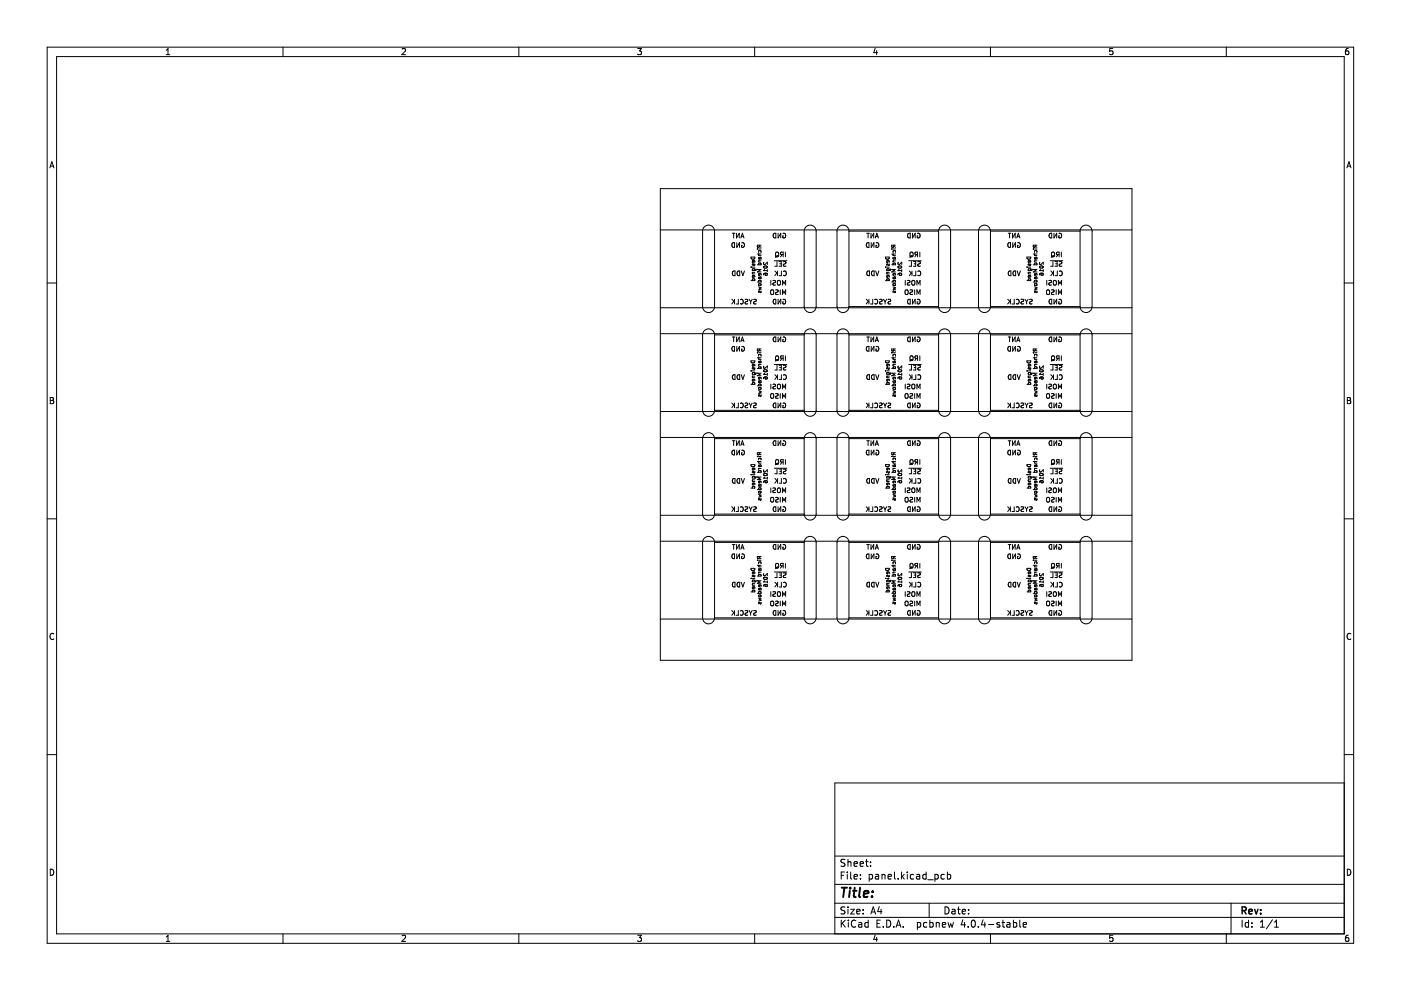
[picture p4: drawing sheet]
<svg xmlns="http://www.w3.org/2000/svg" width="297mm" height="210mm" viewBox="0 0 297 210" stroke-linecap="round" stroke-linejoin="round" font-family="sans-serif">
<g fill="none" stroke="#000" stroke-width=".21">
<path d="M10 10h277v190h-277zM12 12h273v186h-273zM35.2 11.6h.8M35.2 10.7l.4-.4v1.3M60 10v2M85.2 10.4l.5-.1 .3 .4-.8 .9h.8M110 10v2M135.2 10.3h.8l-.4 .5 .3 .1v.6l-.2 .1-.5-.1M160 10v2M185.6 10.2l-.4 1h.9M185.9 10.7v.9M210 10v2"/>
<path d="M235.9 10.3h-.6l-.1 .6 .7-.1v.7l-.2 .1-.5-.1M260 10v2M285.9 10.3l-.4 .1-.2 .2-.1 .7 .3 .3 .4-.1v-.7h-.4l-.3 .2M10.6 35.6l.4-1.3 .4 1.3M10.7 35.2h.6M285.6 35.6l.4-1.3 .4 1.3M285.7 35.2h.6M140 48.8h100M140 40h100v100h-100zM149.5 48a1.27 1.27 0 0 1 1.3-.1 1.27 1.27 0 0 1 .7 1.1v16a1.27 1.27 0 0 1-1.3 1.3 1.27 1.27 0 0 1-1.2-1.3v-16v-.4zM155.3 49.5h.5M155.4 51.5h.3v1a.53 .53 0 0 1-.5-.4 .53 .53 0 0 1 .2-.6z"/>
<path d="M155.4 57.6l.4-.1v1a.52 .52 0 0 1-.5-.3 .52 .52 0 0 1 .1-.6zM155.5 49.5v1M156.2 49.5v1l.5-1v1M156.2 51.5v1l.6-1v1M156.4 57.6l.4-.1v1a.52 .52 0 0 1-.5-.3 .52 .52 0 0 1 .1-.6zM157.1 50.5l.3-1 .3 1M157.2 50.2h.4M157.2 57.5l.3 1 .3-1M157.3 51.5a.45 .45 0 0 1 .5 .5 .45 .45 0 0 1-.6 .4v-.4h.2M159.2 54.5h.8a.4 .4 0 0 1-.4 .5 .4 .4 0 0 1-.4-.5zM159.2 59.5h.8v-.3h-.4l-.1 .3M159.2 56.6h.1"/>
<path d="M159.5 56.6h.5M159.5 57.7h.5M159.5 57.4l.2-.4 .3 .1v.3M159.6 57.7l-.1 .3 .5 .1M159.8 55.3l-.1 .3h-.2l.1-.3h.4v.3M159.8 58.4l-.1 .4h-.2l.1-.4 .4 .1v.3M160 56v.3h-.2l-.1-.3-.2 .3M160.3 57l-.1 .4h-.7M160.6 56.1h.7v-.3h-.4v.3M160.6 52.8h.1M160.6 59.8h.7v-.3h-.4v.3M160.6 53.9h.8"/>
<path d="M160.8 55.3h.6M160.8 52.8h.6M160.9 53.5l.1-.4 .3 .1v.3M160.9 58.7v.4h.4l.1-.3-.3-.1-.1 .4M160.9 54.6v.3h.4l.1-.2-.3-.1-.1 .3M160.9 53.9v.3h.5M161 52l-.1 .4h-.3v-.4h.8M161 55.3l-.2 .2M161 52.2l.4 .2M161.1 58l-.1 .4h-.1v-.4h.4v.4M161.4 57.1h-.8l.5 .3-.5 .3h.8M162 56.5a.38 .38 0 0 1 .4-.2 .38 .38 0 0 1 .2 .4 .39 .39 0 0 1-.4 .2 .39 .39 0 0 1-.3-.4z"/>
<path d="M162 55.6l-.1 .3 .2 .2 .6-.5v.5M162.1 57.2l-.2 .2h.8M162.2 58h.4v.3h-.3zM162.2 57.9l-.3 .2v.2M162.3 57.9v.1M162.7 57.2v.4M163.4 59.5v1M163.9 59.5h.5a.42 .42 0 0 1-.5 .6l.1 .3h.4M164.1 49.5h.4v1a.53 .53 0 0 1-.6-.4 .53 .53 0 0 1 .2-.6zM164.2 55.3h2.6M164.3 57.5l.6 .5M164.6 53.5l.4 .1 .1 .5-.2 .4-.4-.2-.1-.5z"/>
<path d="M164.7 57.9l-.4 .6M164.7 55.5v1h-.4M164.9 59.6l.1-.1 .4 .1 .1 .5-.2 .3-.4-.1zM164.9 57.5v1M164.9 54.2l-.5 .3M165 49.5v1l.5-1v1M165.2 55.5h.4v1h-.4M165.3 55.9h.3M165.7 57.5v1h-.5M165.8 54l-.3 .5M166 49.5a.45 .45 0 0 1 .6 .5 .45 .45 0 0 1-.6 .4v-.4h.2M166 54l-.4-.1-.1-.4h.5v1"/>
<path d="M166.1 55.5h.5a.42 .42 0 0 1-.5 .6l.1 .3h.4M166.1 57.5a.44 .44 0 0 1 .6 .5 .44 .44 0 0 1-.6 .4M166.5 53.5v1M171 48a1.27 1.27 0 0 1 1.3-.1 1.27 1.27 0 0 1 .7 1.1v16a1.27 1.27 0 0 1-1.2 1.3 1.27 1.27 0 0 1-1.3-1.3v-16l.1-.4zM180 49a1.27 1.27 0 0 0-1.3-1.3 1.27 1.27 0 0 0-1.2 1.3v16a1.27 1.27 0 0 0 1.2 1.3 1.27 1.27 0 0 0 1.3-1.3M180 49v16M180 49h19M183.8 49.5h.5M183.9 51.5h.3v1a.53 .53 0 0 1-.5-.4 .53 .53 0 0 1 .2-.6zM183.9 57.6l.4-.1v1a.52 .52 0 0 1-.5-.3 .52 .52 0 0 1 .1-.6zM184 49.5v1M184.7 49.5v1l.5-1v1"/>
<path d="M184.7 51.5v1l.6-1v1M184.9 57.6l.4-.1v1a.52 .52 0 0 1-.5-.3 .52 .52 0 0 1 .1-.6zM185.6 50.5l.3-1 .3 1M185.7 50.2h.4M185.7 57.5l.3 1 .3-1M185.8 51.5a.45 .45 0 0 1 .5 .5 .45 .45 0 0 1-.6 .4v-.4h.2M187.7 59.5h.8M187.7 54.5h.8a.4 .4 0 0 1-.4 .5 .4 .4 0 0 1-.4-.5zM187.8 56.6h.1M187.8 56.6v.1M188 56.6h.5M188 57.7h.5"/>
<path d="M188 57.1v.3M188 59.5l.2-.4 .3 .1v.3M188.1 57.7l-.1 .3 .5 .1M188.1 57h.4M188.1 57l-.1 .1M188.3 55.3l-.1 .3h-.2l.1-.3h.4v.3M188.3 58.4l-.1 .4h-.2l.1-.4 .4 .1v.3M188.5 57v.1M188.5 56v.3h-.2l-.1-.3-.2 .3M188.5 57.1v.3M188.7 57.3l-.7 .1M188.8 57v.3"/>
<path d="M188.8 57.3h-.1M189.1 52.8h.1M189.1 53.9h.8M189.1 56.1h.8M189.1 59.8h.8M189.3 55.3h.6M189.3 52.8h.6M189.4 58.7v.3l.5 .1M189.4 53.5l.1-.4 .3 .1v.3M189.4 54.6v.3h.5M189.4 55.8v.3M189.4 59.5v.3"/>
<path d="M189.4 53.9v.3h.5M189.4 55.8h.4M189.4 59.5h.4M189.4 55.8h.1M189.4 59.5h.1M189.5 52l-.1 .4h-.3v-.4h.8M189.5 55.3l-.2 .2M189.5 52.2l.4 .2M189.5 54.9l.2-.4 .2 .2-.1 .2M189.5 59.1l.2-.4 .2 .1-.1 .3M189.6 58l-.1 .4h-.1v-.4h.4v.4M189.8 55.8h.1"/>
<path d="M189.8 59.5h.1M189.8 55.8v.3M189.8 59.5v.3M189.9 57.1h-.8l.5 .3-.5 .3h.8M190.4 56.5a.39 .39 0 0 1 .5-.2 .39 .39 0 0 1 .2 .4 .39 .39 0 0 1-.4 .2 .39 .39 0 0 1-.3-.4zM190.4 55.7v.3M190.4 58.1v.2M190.4 56h.1M190.5 56h.2l.5-.4v.5M190.5 55.6l-.1 .1M190.5 58l-.1 .1M190.6 57.2l-.2 .2h.8"/>
<path d="M190.8 57.9l-.1 .4h.4l.1-.2-.2-.2-.5 .1M191.2 57.2v.4M191.9 59.5v1M192.4 59.5h.5a.42 .42 0 0 1-.5 .6l.1 .3h.4M192.6 49.5h.4v1a.53 .53 0 0 1-.6-.4 .53 .53 0 0 1 .2-.6zM192.7 55.3h2.6M192.8 57.5l.6 .5M193.1 53.5l.4 .1 .1 .5-.2 .4-.4-.2-.1-.5zM193.2 57.9l-.4 .6M193.2 55.5v1h-.4M193.4 59.6l.1-.1 .4 .1 .1 .5-.2 .3-.4-.1zM193.4 57.5v1"/>
<path d="M193.4 54.2l-.5 .3M193.5 49.5v1l.5-1v1M193.7 55.5h.4v1h-.4M193.8 55.9h.3M194.2 57.5v1h-.5M194.3 54l-.3 .5M194.5 49.5a.45 .45 0 0 1 .6 .5 .45 .45 0 0 1-.6 .4v-.4h.2M194.5 54l-.4-.1-.1-.4h.5v1M194.6 55.5h.5a.42 .42 0 0 1-.5 .6l.1 .3h.4M194.6 57.5a.44 .44 0 0 1 .6 .5 .44 .44 0 0 1-.6 .4M195 53.5v1M199 49a1.27 1.27 0 0 1 1.3-1.3 1.27 1.27 0 0 1 1.2 1.3v16a1.27 1.27 0 0 1-1.2 1.3 1.27 1.27 0 0 1-1.3-1.3"/>
<path d="M199 49v16M210 49a1.27 1.27 0 0 0-1.3-1.3 1.27 1.27 0 0 0-1.2 1.3v16a1.27 1.27 0 0 0 1.2 1.3 1.27 1.27 0 0 0 1.3-1.3M210 49v16M210 49h19M213.8 49.5h.5M213.9 51.5h.3v1a.53 .53 0 0 1-.5-.4 .53 .53 0 0 1 .2-.6zM213.9 57.6l.4-.1v1a.52 .52 0 0 1-.5-.3 .52 .52 0 0 1 .1-.6zM214 49.5v1M214.7 49.5v1l.5-1v1M214.7 51.5v1l.6-1v1M214.9 57.6l.4-.1v1a.52 .52 0 0 1-.5-.3 .52 .52 0 0 1 .1-.6zM215.6 50.5l.3-1 .3 1"/>
<path d="M215.7 50.2h.4M215.7 57.5l.3 1 .3-1M215.8 51.5a.45 .45 0 0 1 .5 .5 .45 .45 0 0 1-.6 .4v-.4h.2M217.7 59.5h.8M217.7 54.5h.8a.4 .4 0 0 1-.4 .5 .4 .4 0 0 1-.4-.5zM217.8 56.6h.1M217.8 56.6v.1M218 56.6h.5M218 57.7h.5M218 59.5l.2-.4 .3 .1v.3M218 57.1v.3M218.1 57h.4"/>
<path d="M218.1 57.7l-.1 .3 .5 .1M218.1 57l-.1 .1M218.3 55.3l-.1 .3h-.2l.1-.3h.4v.3M218.3 58.4l-.1 .4h-.2l.1-.4 .4 .1v.3M218.5 57v.1M218.5 56v.3h-.2l-.1-.3-.2 .3M218.5 57.1v.3M218.7 57.3l-.7 .1M218.8 57.3h-.1M218.8 57v.3M219.1 52.8h.1M219.1 53.9h.8"/>
<path d="M219.1 56.1h.8M219.1 59.8h.8M219.3 55.3h.6M219.3 52.8h.6M219.4 58.7v.3l.5 .1M219.4 53.5l.1-.4 .3 .1v.3M219.4 54.6v.3h.5M219.4 59.5v.3M219.4 55.8v.3M219.4 53.9v.3h.5M219.4 55.8h.4M219.4 59.5h.4"/>
<path d="M219.4 59.5h.1M219.4 55.8h.1M219.5 52l-.1 .4h-.3v-.4h.8M219.5 55.3l-.2 .2M219.5 52.2l.4 .2M219.5 54.9l.2-.4 .2 .2-.1 .2M219.5 59.1l.2-.4 .2 .1-.1 .3M219.6 58l-.1 .4h-.1v-.4h.4v.4M219.8 55.8h.1M219.8 59.5h.1M219.8 59.5v.3M219.8 55.8v.3"/>
<path d="M219.9 57.1h-.8l.5 .3-.5 .3h.8M220.4 56.5a.39 .39 0 0 1 .5-.2 .39 .39 0 0 1 .2 .4 .39 .39 0 0 1-.4 .2 .39 .39 0 0 1-.3-.4zM220.4 58.1v.2M220.4 55.7v.3M220.4 56h.1M220.5 56h.2l.5-.4v.5M220.5 55.6l-.1 .1M220.5 58l-.1 .1M220.6 57.2l-.2 .2h.8M220.8 57.9l-.1 .4h.4l.1-.2-.2-.2-.5 .1M221.2 57.2v.4M221.9 59.5v1"/>
<path d="M222.4 59.5h.5a.42 .42 0 0 1-.5 .6l.1 .3h.4M222.6 49.5h.4v1a.53 .53 0 0 1-.6-.4 .53 .53 0 0 1 .2-.6zM222.7 55.3h2.6M222.8 57.5l.6 .5M223.1 53.5l.4 .1 .1 .5-.2 .4-.4-.2-.1-.5zM223.2 57.9l-.4 .6M223.2 55.5v1h-.4M223.4 59.6l.1-.1 .4 .1 .1 .5-.2 .3-.4-.1zM223.4 57.5v1M223.4 54.2l-.5 .3M223.5 49.5v1l.5-1v1M223.7 55.5h.4v1h-.4"/>
<path d="M223.8 55.9h.3M224.2 57.5v1h-.5M224.3 54l-.3 .5M224.5 49.5a.45 .45 0 0 1 .6 .5 .45 .45 0 0 1-.6 .4v-.4h.2M224.5 54l-.4-.1-.1-.4h.5v1M224.6 55.5h.5a.42 .42 0 0 1-.5 .6l.1 .3h.4M224.6 57.5a.44 .44 0 0 1 .6 .5 .44 .44 0 0 1-.6 .4M225 53.5v1M229 49a1.27 1.27 0 0 1 1.3-1.3 1.27 1.27 0 0 1 1.2 1.3v16a1.27 1.27 0 0 1-1.2 1.3 1.27 1.27 0 0 1-1.3-1.3M229 49v16M10 60h2M140 70.8h100"/>
<path d="M140 65.3h100M151.5 71a1.27 1.27 0 0 0-1.3-1.3 1.27 1.27 0 0 0-1.2 1.3v16a1.27 1.27 0 0 0 1.2 1.3 1.27 1.27 0 0 0 1.3-1.3M151.5 71v16M151.5 71h19M155.2 63.5l.5 .5M155.3 71.5h.5M155.4 73.5h.3v1a.53 .53 0 0 1-.5-.4 .53 .53 0 0 1 .2-.6zM155.4 79.6l.4-.1v1a.52 .52 0 0 1-.5-.3 .52 .52 0 0 1 .1-.6zM155.5 71.5v1M155.6 63.9l-.4 .6M155.7 63.5v1M156.2 71.5v1l.5-1v1"/>
<path d="M156.2 73.5v1l.6-1v1M156.4 79.6l.4-.1v1a.52 .52 0 0 1-.5-.3 .52 .52 0 0 1 .1-.6zM156.5 63.5v1h-.4M157 63.5a.44 .44 0 0 1 .6 .5 .44 .44 0 0 1-.6 .4M157.1 72.5l.3-1 .3 1M157.2 72.2h.4M157.2 79.5l.3 1 .3-1M157.3 73.5a.45 .45 0 0 1 .5 .5 .45 .45 0 0 1-.6 .4v-.4h.2M158 63.5h.5a.42 .42 0 0 1-.5 .6l.1 .3h.4M158.8 63.5l.4 .5M159.2 64v.5M159.2 76.5h.8a.4 .4 0 0 1-.4 .5 .4 .4 0 0 1-.4-.5z"/>
<path d="M159.2 78.6h.1M159.5 63.5l-.3 .5M159.5 78.6h.5M159.5 79.7h.5M159.5 79.4l.2-.4 .3 .1v.3M159.6 79.7l-.1 .3 .5 .1M159.8 77.3l-.1 .3h-.2l.1-.3h.4v.3M159.8 63.5h.5a.42 .42 0 0 1-.5 .6l.1 .3h.4M160 78v.3h-.2l-.1-.3-.2 .3M160.3 79l-.1 .4h-.7M160.6 78.1h.7v-.3h-.4v.3M160.6 74.8h.1"/>
<path d="M160.6 75.9h.8M160.8 60.8l.6 .2-.4 .1 .4 .2-.6 .1M160.8 77.3h.6M160.8 74.8h.6M160.9 60.2l.3-.1 .2 .3-.4 .2zM160.9 75.5l.1-.4 .3 .1v.3M160.9 76.6v.3h.4l.1-.2-.3-.1-.1 .3M160.9 75.9v.3h.5M161 74l-.1 .4h-.3v-.4h.8M161 77.3l-.2 .2M161 74.2l.4 .2M161.3 61.7v.3h-.2l-.1-.3-.1 .3"/>
<path d="M161.4 79.1h-.8l.5 .3-.5 .3h.8M161.9 78.5a.39 .39 0 0 1 .5-.2 .39 .39 0 0 1 .2 .4 .39 .39 0 0 1-.4 .2 .39 .39 0 0 1-.3-.4zM162 77.6l-.1 .3 .2 .2 .6-.5v.5M162.1 79.2l-.2 .2h.8M162.2 79.9l-.3 .2v.2M162.2 79.9l.4 .1v.3h-.3zM162.3 79.9v.1M162.7 79.2v.4M163.5 61.5l.5 .1v.5l-.2 .4-.4-.2v-.5zM164.1 63.5h.4v1a.53 .53 0 0 1-.6-.4 .53 .53 0 0 1 .2-.6zM164.1 71.5h.4v1a.53 .53 0 0 1-.6-.4 .53 .53 0 0 1 .2-.6zM164.2 77.3h2.6"/>
<path d="M164.3 79.5l.6 .5M164.4 61.5h.6a.42 .42 0 0 1-.5 .6v.3h.5M164.6 75.5l.4 .1 .1 .5-.2 .4-.4-.2-.1-.5zM164.7 79.9l-.4 .6M164.7 77.5v1h-.4M164.9 79.5v1M164.9 76.2l-.5 .3M165 63.5v1l.5-1v1M165 71.5v1l.5-1v1M165.2 77.5h.4v1h-.4M165.3 77.9h.3M165.4 61.5v1"/>
<path d="M165.7 79.5v1h-.5M165.8 76l-.3 .5M165.9 60.5v-1l.3 .7 .4-.7v1M165.9 62.5v-1l.3 .7 .4-.7v1M166 63.5a.45 .45 0 0 1 .6 .5 .45 .45 0 0 1-.6 .4v-.4h.2M166 71.5a.45 .45 0 0 1 .6 .5 .45 .45 0 0 1-.6 .4v-.4h.2M166 76l-.4-.1-.1-.4h.5v1M166.1 77.5h.5a.42 .42 0 0 1-.5 .6l.1 .3h.4M166.1 79.5a.44 .44 0 0 1 .6 .5 .44 .44 0 0 1-.6 .4M166.5 75.5v1M170.5 71a1.27 1.27 0 0 1 1.3-1.3 1.27 1.27 0 0 1 1.2 1.3v16a1.27 1.27 0 0 1-1.2 1.3 1.27 1.27 0 0 1-1.3-1.3M170.5 71v16"/>
<path d="M180 71a1.27 1.27 0 0 0-1.3-1.3 1.27 1.27 0 0 0-1.2 1.3v16a1.27 1.27 0 0 0 1.2 1.3 1.27 1.27 0 0 0 1.3-1.3M180 71h19M180 71v16M180 65h19M183.7 63.5l.5 .5M183.8 71.5h.5M183.9 73.5h.3v1a.53 .53 0 0 1-.5-.4 .53 .53 0 0 1 .2-.6zM183.9 79.6l.4-.1v1a.52 .52 0 0 1-.5-.3 .52 .52 0 0 1 .1-.6zM184 71.5v1M184.1 63.9l-.4 .6M184.2 63.5v1M184.7 71.5v1l.5-1v1"/>
<path d="M184.7 73.5v1l.6-1v1M184.9 79.6l.4-.1v1a.52 .52 0 0 1-.5-.3 .52 .52 0 0 1 .1-.6zM185 63.5v1h-.4M185.5 63.5a.44 .44 0 0 1 .6 .5 .44 .44 0 0 1-.6 .4M185.6 72.5l.3-1 .3 1M185.7 72.2h.4M185.7 79.5l.3 1 .3-1M185.8 73.5a.45 .45 0 0 1 .5 .5 .45 .45 0 0 1-.6 .4v-.4h.2M186.5 63.5h.5a.42 .42 0 0 1-.5 .6l.1 .3h.4M187.3 63.5l.4 .5M187.7 64v.5M187.8 78.6h.1"/>
<path d="M187.7 76.5h.8a.4 .4 0 0 1-.4 .5 .4 .4 0 0 1-.4-.5zM187.8 78.6v.1M188 63.5l-.3 .5M188 78.6h.5M188 79.7h.5M188 79.4l.2-.4 .3 .1v.3M188.1 79.7l-.1 .3 .5 .1M188.3 77.3l-.1 .3h-.2l.1-.3h.4v.3M188.3 63.5h.5a.42 .42 0 0 1-.5 .6l.1 .3h.4M188.5 78v.3h-.2l-.1-.3-.2 .3M188.8 79l-.1 .4h-.7M189.1 74.8h.1"/>
<path d="M189.1 75.9h.8M189.1 78.1h.8M189.3 77.3h.6M189.3 74.8h.6M189.3 60.8l.6 .2-.4 .1 .4 .2-.6 .1M189.4 60.2l.3-.1 .2 .3-.4 .2zM189.4 75.5l.1-.4 .3 .1v.3M189.4 76.6v.3h.5M189.4 78.1l.1-.3h.3v.3M189.4 75.9v.3h.5M189.5 74l-.1 .4h-.3v-.4h.8M189.5 77.3l-.2 .2"/>
<path d="M189.5 74.2l.4 .2M189.5 76.9l.2-.4 .2 .2-.1 .2M189.8 61.7v.3h-.2l-.1-.3-.1 .3M189.9 79.1h-.8l.5 .3-.5 .3h.8M190.4 78.5a.39 .39 0 0 1 .5-.2 .39 .39 0 0 1 .2 .4 .39 .39 0 0 1-.4 .2 .39 .39 0 0 1-.3-.4zM190.4 77.7v.3M190.4 78h.1M190.5 78h.2l.5-.4v.5M190.5 77.6l-.1 .1M190.6 79.2l-.2 .2h.8M190.8 79.9l-.1 .4h.4l.1-.2-.2-.2-.4 .1-.2 .3M191.2 79.2v.4"/>
<path d="M192 61.5l.5 .1v.5l-.2 .4-.4-.2v-.5zM192.6 63.5h.4v1a.53 .53 0 0 1-.6-.4 .53 .53 0 0 1 .2-.6zM192.6 71.5h.4v1a.53 .53 0 0 1-.6-.4 .53 .53 0 0 1 .2-.6zM192.7 77.3h2.6M192.8 79.5l.6 .5M192.9 61.5h.6a.42 .42 0 0 1-.5 .6v.3h.5M193.1 75.5l.4 .1 .1 .5-.2 .4-.4-.2-.1-.5zM193.2 79.9l-.4 .6M193.2 77.5v1h-.4M193.4 79.5v1M193.4 76.2l-.5 .3M193.5 63.5v1l.5-1v1"/>
<path d="M193.5 71.5v1l.5-1v1M193.7 77.5h.4v1h-.4M193.8 77.9h.3M193.9 61.5v1M194.2 79.5v1h-.5M194.3 76l-.3 .5M194.4 60.5v-1l.3 .7 .4-.7v1M194.4 62.5v-1l.3 .7 .4-.7v1M194.5 63.5a.45 .45 0 0 1 .6 .5 .45 .45 0 0 1-.6 .4v-.4h.2M194.5 71.5a.45 .45 0 0 1 .6 .5 .45 .45 0 0 1-.6 .4v-.4h.2M194.5 76l-.4-.1-.1-.4h.5v1M194.6 77.5h.5a.42 .42 0 0 1-.5 .6l.1 .3h.4"/>
<path d="M194.6 79.5a.44 .44 0 0 1 .6 .5 .44 .44 0 0 1-.6 .4M195 75.5v1M199 71a1.27 1.27 0 0 1 1.3-1.3 1.27 1.27 0 0 1 1.2 1.3v16a1.27 1.27 0 0 1-1.2 1.3 1.27 1.27 0 0 1-1.3-1.3M199 71v16M210 71a1.27 1.27 0 0 0-1.3-1.3 1.27 1.27 0 0 0-1.2 1.3v16a1.27 1.27 0 0 0 1.2 1.3 1.27 1.27 0 0 0 1.3-1.3M210 71v16M210 71h19M210 65h19M213.7 63.5l.5 .5M213.8 71.5h.5M213.9 73.5h.3v1a.53 .53 0 0 1-.5-.4 .53 .53 0 0 1 .2-.6zM213.9 79.6l.4-.1v1a.52 .52 0 0 1-.5-.3 .52 .52 0 0 1 .1-.6z"/>
<path d="M214 71.5v1M214.1 63.9l-.4 .6M214.2 63.5v1M214.7 71.5v1l.5-1v1M214.7 73.5v1l.6-1v1M214.9 79.6l.4-.1v1a.52 .52 0 0 1-.5-.3 .52 .52 0 0 1 .1-.6zM215 63.5v1h-.4M215.5 63.5a.44 .44 0 0 1 .6 .5 .44 .44 0 0 1-.6 .4M215.6 72.5l.3-1 .3 1M215.7 72.2h.4M215.7 79.5l.3 1 .3-1M215.8 73.5a.45 .45 0 0 1 .5 .5 .45 .45 0 0 1-.6 .4v-.4h.2"/>
<path d="M216.5 63.5h.5a.42 .42 0 0 1-.5 .6l.1 .3h.4M217.3 63.5l.4 .5M217.7 64v.5M217.7 76.5h.8a.4 .4 0 0 1-.4 .5 .4 .4 0 0 1-.4-.5zM217.8 78.6h.1M217.8 78.6v.1M218 63.5l-.3 .5M218 78.6h.5M218 79.7h.5M218 79.4l.2-.4 .3 .1v.3M218.1 79.7l-.1 .3 .5 .1M218.3 77.3l-.1 .3h-.2l.1-.3h.4v.3"/>
<path d="M218.3 63.5h.5a.42 .42 0 0 1-.5 .6l.1 .3h.4M218.5 78v.3h-.2l-.1-.3-.2 .3M218.8 79l-.1 .4h-.7M219.1 74.8h.1M219.1 75.9h.8M219.1 78.1h.8M219.3 77.3h.6M219.3 74.8h.6M219.3 60.8l.6 .2-.4 .1 .4 .2-.6 .1M219.4 60.2l.3-.1 .2 .3-.4 .2zM219.4 75.5l.1-.4 .3 .1v.3M219.4 76.6v.3h.5"/>
<path d="M219.4 78.1l.1-.3h.3v.3M219.4 75.9v.3h.5M219.5 74l-.1 .4h-.3v-.4h.8M219.5 77.3l-.2 .2M219.5 74.2l.4 .2M219.5 76.9l.2-.4 .2 .2-.1 .2M219.8 61.7v.3h-.2l-.1-.3-.1 .3M219.9 79.1h-.8l.5 .3-.5 .3h.8M220.4 78.5a.39 .39 0 0 1 .5-.2 .39 .39 0 0 1 .2 .4 .39 .39 0 0 1-.4 .2 .39 .39 0 0 1-.3-.4zM220.4 77.7v.3M220.4 78h.1M220.5 78h.2l.5-.4v.5"/>
<path d="M220.5 77.6l-.1 .1M220.6 79.2l-.2 .2h.8M220.8 79.9l-.1 .4h.4l.1-.2-.2-.2-.4 .1-.2 .3M221.2 79.2v.4M222 61.5l.5 .1v.5l-.2 .4-.4-.2v-.5zM222.6 63.5h.4v1a.53 .53 0 0 1-.6-.4 .53 .53 0 0 1 .2-.6zM222.6 71.5h.4v1a.53 .53 0 0 1-.6-.4 .53 .53 0 0 1 .2-.6zM222.7 77.3h2.6M222.8 79.5l.6 .5M222.9 61.5h.6a.42 .42 0 0 1-.5 .6v.3h.5M223.1 75.5l.4 .1 .1 .5-.2 .4-.4-.2-.1-.5zM223.2 79.9l-.4 .6"/>
<path d="M223.2 77.5v1h-.4M223.4 79.5v1M223.4 76.2l-.5 .3M223.5 63.5v1l.5-1v1M223.5 71.5v1l.5-1v1M223.7 77.5h.4v1h-.4M223.8 77.9h.3M223.9 61.5v1M224.2 79.5v1h-.5M224.3 76l-.3 .5M224.4 60.5v-1l.3 .7 .4-.7v1M224.4 62.5v-1l.3 .7 .4-.7v1"/>
<path d="M224.5 63.5a.45 .45 0 0 1 .6 .5 .45 .45 0 0 1-.6 .4v-.4h.2M224.5 71.5a.45 .45 0 0 1 .6 .5 .45 .45 0 0 1-.6 .4v-.4h.2M224.5 76l-.4-.1-.1-.4h.5v1M224.6 77.5h.5a.42 .42 0 0 1-.5 .6l.1 .3h.4M224.6 79.5a.44 .44 0 0 1 .6 .5 .44 .44 0 0 1-.6 .4M225 75.5v1M229 71a1.27 1.27 0 0 1 1.3-1.3 1.27 1.27 0 0 1 1.2 1.3v16a1.27 1.27 0 0 1-1.2 1.3 1.27 1.27 0 0 1-1.3-1.3M229 71v16M285 60h2M10.7 84.3h.4l.2 .2-.2 .4 .2 .1 .1 .3-.2 .3h-.5zM10.7 84.9h.4M140 92.8h100"/>
<path d="M140 87.3h100M151.5 93a1.27 1.27 0 0 0-1.3-1.3 1.27 1.27 0 0 0-1.2 1.3v16a1.27 1.27 0 0 0 1.2 1.3 1.27 1.27 0 0 0 1.3-1.3M151.5 93v16M151.5 87h19M151.5 93h19M155.2 85.5l.5 .5M155.3 93.5h.5M155.4 95.5h.3v1a.53 .53 0 0 1-.5-.4 .53 .53 0 0 1 .2-.6zM155.5 93.5v1M155.6 85.9l-.4 .6M155.7 85.5v1M156.2 93.5v1l.5-1v1"/>
<path d="M156.2 95.5v1l.6-1v1M156.5 85.5v1h-.4M157 85.5a.44 .44 0 0 1 .6 .5 .44 .44 0 0 1-.6 .4M157.1 94.5l.3-1 .3 1M157.2 94.2h.4M157.3 95.5a.45 .45 0 0 1 .5 .5 .45 .45 0 0 1-.6 .4v-.4h.2M158 85.5h.5a.42 .42 0 0 1-.5 .6l.1 .3h.4M158.8 85.5l.4 .5M159.2 86v.5M159.2 81.5h.8v-.3h-.4l-.1 .3M159.2 98.5h.8a.4 .4 0 0 1-.4 .5 .4 .4 0 0 1-.4-.5zM159.5 85.5l-.3 .5"/>
<path d="M159.8 80.4l-.1 .4h-.2l.1-.4 .4 .1v.3M159.8 99.3l-.1 .3h-.2l.1-.3h.4v.3M159.8 85.5h.5a.42 .42 0 0 1-.5 .6l.1 .3h.4M160 100v.3h-.2l-.1-.3-.2 .3M160.6 81.8h.7v-.3h-.4v.3M160.6 96.8h.1M160.6 97.9h.8M160.8 82.8l.6 .2-.4 .1 .4 .2-.6 .1M160.8 96.8h.6M160.8 99.3h.6M160.9 80.7v.4h.4l.1-.3-.3-.1-.1 .4M160.9 82.2l.3-.1 .2 .3-.4 .2z"/>
<path d="M160.9 97.5l.1-.4 .3 .1v.3M160.9 98.6v.3h.4l.1-.2-.3-.1-.1 .3M160.9 97.9v.3h.5M161 96l-.1 .4h-.3v-.4h.8M161 99.3l-.2 .2M161 96.2l.4 .2M161.1 80l-.1 .4h-.1v-.4h.4v.4M161.3 83.7v.3h-.2l-.1-.3-.1 .3M162 99.6l-.1 .3 .2 .2 .6-.5v.5M163.4 81.5v1M163.5 83.5l.5 .1v.5l-.2 .4-.4-.2v-.5zM163.9 81.5h.5a.42 .42 0 0 1-.5 .6l.1 .3h.4"/>
<path d="M164.1 85.5h.4v1a.53 .53 0 0 1-.6-.4 .53 .53 0 0 1 .2-.6zM164.1 93.5h.4v1a.53 .53 0 0 1-.6-.4 .53 .53 0 0 1 .2-.6zM164.2 99.3h2.6M164.4 83.5h.6a.42 .42 0 0 1-.5 .6v.3h.5M164.6 97.5l.4 .1 .1 .5-.2 .4-.4-.2-.1-.5zM164.7 99.5v1h-.4M164.9 81.6l.1-.1 .4 .1 .1 .5-.2 .3-.4-.1zM164.9 98.2l-.5 .3M165 85.5v1l.5-1v1M165 93.5v1l.5-1v1M165.2 99.5h.4v1h-.4M165.3 99.9h.3"/>
<path d="M165.4 83.5v1M165.8 98l-.3 .5M165.9 82.5v-1l.3 .7 .4-.7v1M165.9 84.5v-1l.3 .7 .4-.7v1M166 85.5a.45 .45 0 0 1 .6 .5 .45 .45 0 0 1-.6 .4v-.4h.2M166 93.5a.45 .45 0 0 1 .6 .5 .45 .45 0 0 1-.6 .4v-.4h.2M166 98l-.4-.1-.1-.4h.5v1M166.1 99.5h.5a.42 .42 0 0 1-.5 .6l.1 .3h.4M166.5 97.5v1M170.5 93a1.27 1.27 0 0 1 1.3-1.3 1.27 1.27 0 0 1 1.2 1.3v16a1.27 1.27 0 0 1-1.2 1.3 1.27 1.27 0 0 1-1.3-1.3M170.5 93v16M180 93a1.27 1.27 0 0 0-1.3-1.3 1.27 1.27 0 0 0-1.2 1.3v16a1.27 1.27 0 0 0 1.2 1.3 1.27 1.27 0 0 0 1.3-1.3"/>
<path d="M180 87h19M180 93h19M180 93v16M183.7 85.5l.5 .5M183.8 93.5h.5M183.9 95.5h.3v1a.53 .53 0 0 1-.5-.4 .53 .53 0 0 1 .2-.6zM184 93.5v1M184.1 85.9l-.4 .6M184.2 85.5v1M184.7 93.5v1l.5-1v1M184.7 95.5v1l.6-1v1M185 85.5v1h-.4"/>
<path d="M185.5 85.5a.44 .44 0 0 1 .6 .5 .44 .44 0 0 1-.6 .4M185.6 94.5l.3-1 .3 1M185.7 94.2h.4M185.8 95.5a.45 .45 0 0 1 .5 .5 .45 .45 0 0 1-.6 .4v-.4h.2M186.5 85.5h.5a.42 .42 0 0 1-.5 .6l.1 .3h.4M187.3 85.5l.4 .5M187.7 86v.5M187.7 81.5h.8M187.7 98.5h.8a.4 .4 0 0 1-.4 .5 .4 .4 0 0 1-.4-.5zM188 85.5l-.3 .5M188 81.5l.2-.4 .3 .1v.3M188.3 80.4l-.1 .4h-.2l.1-.4 .4 .1v.3"/>
<path d="M188.3 99.3l-.1 .3h-.2l.1-.3h.4v.3M188.3 85.5h.5a.42 .42 0 0 1-.5 .6l.1 .3h.4M188.5 100v.3h-.2l-.1-.3-.2 .3M189.1 81.8h.8M189.1 96.8h.1M189.1 97.9h.8M189.3 96.8h.6M189.3 99.3h.6M189.3 82.8l.6 .2-.4 .1 .4 .2-.6 .1M189.4 82.2l.3-.1 .2 .3-.4 .2zM189.4 81.8l.1-.4 .3 .1v.3M189.4 80.7v.3l.5 .1"/>
<path d="M189.4 97.5l.1-.4 .3 .1v.3M189.4 98.6v.3h.5M189.4 97.9v.3h.5M189.5 96l-.1 .4h-.3v-.4h.8M189.5 99.3l-.2 .2M189.5 96.2l.4 .2M189.5 81.1l.2-.4 .2 .1-.1 .3M189.5 98.9l.2-.4 .2 .2-.1 .2M189.6 80l-.1 .4h-.1v-.4h.4v.4M189.8 83.7v.3h-.2l-.1-.3-.1 .3M190.4 99.7v.2l.2 .2 .6-.5v.5M190.5 99.6l-.1 .1"/>
<path d="M191.9 81.5v1M192 83.5l.5 .1v.5l-.2 .4-.4-.2v-.5zM192.4 81.5h.5a.42 .42 0 0 1-.5 .6l.1 .3h.4M192.6 85.5h.4v1a.53 .53 0 0 1-.6-.4 .53 .53 0 0 1 .2-.6zM192.6 93.5h.4v1a.53 .53 0 0 1-.6-.4 .53 .53 0 0 1 .2-.6zM192.7 99.3h2.6M192.9 83.5h.6a.42 .42 0 0 1-.5 .6v.3h.5M193.1 97.5l.4 .1 .1 .5-.2 .4-.4-.2-.1-.5zM193.2 99.5v1h-.4M193.4 81.6l.1-.1 .4 .1 .1 .5-.2 .3-.4-.1zM193.4 98.2l-.5 .3M193.5 85.5v1l.5-1v1"/>
<path d="M193.5 93.5v1l.5-1v1M193.7 99.5h.4v1h-.4M193.8 99.9h.3M193.9 83.5v1M194.3 98l-.3 .5M194.4 82.5v-1l.3 .7 .4-.7v1M194.4 84.5v-1l.3 .7 .4-.7v1M194.5 85.5a.45 .45 0 0 1 .6 .5 .45 .45 0 0 1-.6 .4v-.4h.2M194.5 93.5a.45 .45 0 0 1 .6 .5 .45 .45 0 0 1-.6 .4v-.4h.2M194.5 98l-.4-.1-.1-.4h.5v1M194.6 99.5h.5a.42 .42 0 0 1-.5 .6l.1 .3h.4M195 97.5v1"/>
<path d="M199 93a1.27 1.27 0 0 1 1.3-1.3 1.27 1.27 0 0 1 1.2 1.3v16a1.27 1.27 0 0 1-1.2 1.3 1.27 1.27 0 0 1-1.3-1.3M199 93v16M210 93a1.27 1.27 0 0 0-1.3-1.3 1.27 1.27 0 0 0-1.2 1.3v16a1.27 1.27 0 0 0 1.2 1.3 1.27 1.27 0 0 0 1.3-1.3M210 93v16M210 87h19M210 93h19M213.7 85.5l.5 .5M213.8 93.5h.5M213.9 95.5h.3v1a.53 .53 0 0 1-.5-.4 .53 .53 0 0 1 .2-.6zM214 93.5v1M214.1 85.9l-.4 .6M214.2 85.5v1"/>
<path d="M214.7 93.5v1l.5-1v1M214.7 95.5v1l.6-1v1M215 85.5v1h-.4M215.5 85.5a.44 .44 0 0 1 .6 .5 .44 .44 0 0 1-.6 .4M215.6 94.5l.3-1 .3 1M215.7 94.2h.4M215.8 95.5a.45 .45 0 0 1 .5 .5 .45 .45 0 0 1-.6 .4v-.4h.2M216.5 85.5h.5a.42 .42 0 0 1-.5 .6l.1 .3h.4M217.3 85.5l.4 .5M217.7 86v.5M217.7 81.5h.8M217.7 98.5h.8a.4 .4 0 0 1-.4 .5 .4 .4 0 0 1-.4-.5z"/>
<path d="M218 85.5l-.3 .5M218 81.5l.2-.4 .3 .1v.3M218.3 80.4l-.1 .4h-.2l.1-.4 .4 .1v.3M218.3 99.3l-.1 .3h-.2l.1-.3h.4v.3M218.3 85.5h.5a.42 .42 0 0 1-.5 .6l.1 .3h.4M218.5 100v.3h-.2l-.1-.3-.2 .3M219.1 81.8h.8M219.1 96.8h.1M219.1 97.9h.8M219.3 96.8h.6M219.3 99.3h.6M219.3 82.8l.6 .2-.4 .1 .4 .2-.6 .1"/>
<path d="M219.4 80.7v.3l.5 .1M219.4 81.8l.1-.4 .3 .1v.3M219.4 82.2l.3-.1 .2 .3-.4 .2zM219.4 97.5l.1-.4 .3 .1v.3M219.4 98.6v.3h.5M219.4 97.9v.3h.5M219.5 96l-.1 .4h-.3v-.4h.8M219.5 99.3l-.2 .2M219.5 96.2l.4 .2M219.5 81.1l.2-.4 .2 .1-.1 .3M219.5 98.9l.2-.4 .2 .2-.1 .2M219.6 80l-.1 .4h-.1v-.4h.4v.4"/>
<path d="M219.8 83.7v.3h-.2l-.1-.3-.1 .3M220.4 99.7v.2l.2 .2 .6-.5v.5M220.5 99.6l-.1 .1M221.9 81.5v1M222 83.5l.5 .1v.5l-.2 .4-.4-.2v-.5zM222.4 81.5h.5a.42 .42 0 0 1-.5 .6l.1 .3h.4M222.6 85.5h.4v1a.53 .53 0 0 1-.6-.4 .53 .53 0 0 1 .2-.6zM222.6 93.5h.4v1a.53 .53 0 0 1-.6-.4 .53 .53 0 0 1 .2-.6zM222.7 99.3h2.6M222.9 83.5h.6a.42 .42 0 0 1-.5 .6v.3h.5M223.1 97.5l.4 .1 .1 .5-.2 .4-.4-.2-.1-.5zM223.2 99.5v1h-.4"/>
<path d="M223.4 81.6l.1-.1 .4 .1 .1 .5-.2 .3-.4-.1zM223.4 98.2l-.5 .3M223.5 85.5v1l.5-1v1M223.5 93.5v1l.5-1v1M223.7 99.5h.4v1h-.4M223.8 99.9h.3M223.9 83.5v1M224.3 98l-.3 .5M224.4 82.5v-1l.3 .7 .4-.7v1M224.4 84.5v-1l.3 .7 .4-.7v1M224.5 85.5a.45 .45 0 0 1 .6 .5 .45 .45 0 0 1-.6 .4v-.4h.2M224.5 93.5a.45 .45 0 0 1 .6 .5 .45 .45 0 0 1-.6 .4v-.4h.2"/>
<path d="M224.5 98l-.4-.1-.1-.4h.5v1M224.6 99.5h.5a.42 .42 0 0 1-.5 .6l.1 .3h.4M225 97.5v1M229 93a1.27 1.27 0 0 1 1.3-1.3 1.27 1.27 0 0 1 1.2 1.3v16a1.27 1.27 0 0 1-1.2 1.3 1.27 1.27 0 0 1-1.3-1.3M229 93v16M285.7 84.3h.4l.2 .2-.2 .4 .2 .1 .1 .3-.2 .3h-.5zM285.7 84.9h.4M10 110h2M140 114.8h100M140 109.3h100M151.5 115a1.27 1.27 0 0 0-1.3-1.3 1.27 1.27 0 0 0-1.2 1.3v16a1.27 1.27 0 0 0 1.2 1.3 1.27 1.27 0 0 0 1.3-1.3M151.5 115v16"/>
<path d="M151.5 109h19M151.5 115h19M155.2 107.5l.5 .5M155.3 115.5h.5M155.4 117.5h.3v1a.53 .53 0 0 1-.5-.4 .53 .53 0 0 1 .2-.6zM155.4 101.6l.4-.1v1a.52 .52 0 0 1-.5-.3 .52 .52 0 0 1 .1-.6zM155.5 115.5v1M155.6 107.9l-.4 .6M155.7 107.5v1M156.2 115.5v1l.5-1v1M156.2 117.5v1l.6-1v1M156.4 101.6l.4-.1v1a.52 .52 0 0 1-.5-.3 .52 .52 0 0 1 .1-.6z"/>
<path d="M156.5 107.5v1h-.4M157 107.5a.44 .44 0 0 1 .6 .5 .44 .44 0 0 1-.6 .4M157.1 116.5l.3-1 .3 1M157.2 101.5l.3 1 .3-1M157.2 116.2h.4M157.3 117.5a.45 .45 0 0 1 .5 .5 .45 .45 0 0 1-.6 .4v-.4h.2M158 107.5h.5a.42 .42 0 0 1-.5 .6l.1 .3h.4M158.8 107.5l.4 .5M159.2 108v.5M159.2 103.5h.8v-.3h-.4l-.1 .3M159.2 100.6h.1M159.5 107.5l-.3 .5"/>
<path d="M159.5 100.6h.5M159.5 101.7h.5M159.5 101.4l.2-.4 .3 .1v.3M159.6 101.7l-.1 .3 .5 .1M159.8 102.4l-.1 .4h-.2l.1-.4 .4 .1v.3M159.8 107.5h.5a.42 .42 0 0 1-.5 .6l.1 .3h.4M160.3 101l-.1 .4h-.7M160.6 100.1h.7v-.3h-.4v.3M160.6 103.8h.7v-.3h-.4v.3M160.6 118.8h.1M160.6 119.9h.8M160.8 104.8l.6 .2-.4 .1 .4 .2-.6 .1"/>
<path d="M160.8 118.8h.6M160.9 119.5l.1-.4 .3 .1v.3M160.9 102.7v.4h.4l.1-.3-.3-.1-.1 .4M160.9 104.2l.3-.1 .2 .3-.4 .2zM160.9 119.9v.3h.5M161 118l-.1 .4h-.3v-.4h.8M161 118.2l.4 .2M161.1 102l-.1 .4h-.1v-.4h.4v.4M161.3 105.7v.3h-.2l-.1-.3-.1 .3M161.4 101.1h-.8l.5 .3-.5 .3h.8M162 100.5a.38 .38 0 0 1 .4-.2 .38 .38 0 0 1 .2 .4 .39 .39 0 0 1-.4 .2 .39 .39 0 0 1-.3-.4zM162.1 101.2l-.2 .2h.8"/>
<path d="M162.2 101.9l-.3 .2v.2M162.2 101.9l.4 .1v.3h-.3zM162.3 101.9v.1M162.7 101.2v.4M163.4 103.5v1M163.5 105.5l.5 .1v.5l-.2 .4-.4-.2v-.5zM163.9 103.5h.5a.42 .42 0 0 1-.5 .6l.1 .3h.4M164.1 107.5h.4v1a.53 .53 0 0 1-.6-.4 .53 .53 0 0 1 .2-.6zM164.1 115.5h.4v1a.53 .53 0 0 1-.6-.4 .53 .53 0 0 1 .2-.6zM164.3 101.5l.6 .5M164.4 105.5h.6a.42 .42 0 0 1-.5 .6v.3h.5M164.6 119.5l.4 .1 .1 .5-.2 .4-.4-.2-.1-.5z"/>
<path d="M164.7 101.9l-.4 .6M164.9 103.6l.1-.1 .4 .1 .1 .5-.2 .3-.4-.1zM164.9 101.5v1M165 107.5v1l.5-1v1M165 115.5v1l.5-1v1M165.4 105.5v1M165.7 101.5v1h-.5M165.8 120l-.3 .5M165.9 104.5v-1l.3 .7 .4-.7v1M165.9 106.5v-1l.3 .7 .4-.7v1M166 107.5a.45 .45 0 0 1 .6 .5 .45 .45 0 0 1-.6 .4v-.4h.2M166 115.5a.45 .45 0 0 1 .6 .5 .45 .45 0 0 1-.6 .4v-.4h.2"/>
<path d="M166 120l-.4-.1-.1-.4h.5v1M166.1 101.5a.44 .44 0 0 1 .6 .5 .44 .44 0 0 1-.6 .4M166.5 119.5v1M170.5 115a1.27 1.27 0 0 1 1.3-1.3 1.27 1.27 0 0 1 1.2 1.3v16a1.27 1.27 0 0 1-1.2 1.3 1.27 1.27 0 0 1-1.3-1.3M170.5 115v16M180 115a1.27 1.27 0 0 0-1.3-1.3 1.27 1.27 0 0 0-1.2 1.3v16a1.27 1.27 0 0 0 1.2 1.3 1.27 1.27 0 0 0 1.3-1.3M180 109h19M180 115h19M180 115v16M183.7 107.5l.5 .5M183.8 115.5h.5M183.9 101.6l.4-.1v1a.52 .52 0 0 1-.5-.3 .52 .52 0 0 1 .1-.6z"/>
<path d="M183.9 117.5h.3v1a.53 .53 0 0 1-.5-.4 .53 .53 0 0 1 .2-.6zM184 115.5v1M184.1 107.9l-.4 .6M184.2 107.5v1M184.7 115.5v1l.5-1v1M184.7 117.5v1l.6-1v1M184.9 101.6l.4-.1v1a.52 .52 0 0 1-.5-.3 .52 .52 0 0 1 .1-.6zM185 107.5v1h-.4M185.5 107.5a.44 .44 0 0 1 .6 .5 .44 .44 0 0 1-.6 .4M185.6 116.5l.3-1 .3 1M185.7 116.2h.4M185.7 101.5l.3 1 .3-1"/>
<path d="M185.8 117.5a.45 .45 0 0 1 .5 .5 .45 .45 0 0 1-.6 .4v-.4h.2M186.5 107.5h.5a.42 .42 0 0 1-.5 .6l.1 .3h.4M187.3 107.5l.4 .5M187.7 108v.5M187.7 103.5h.8M187.8 100.6h.1M187.8 100.6v.1M188 107.5l-.3 .5M188 100.6h.5M188 101.7h.5M188 101.4l.2-.4 .3 .1v.3M188 101.8v.2l.5 .1"/>
<path d="M188 103.5l.2-.4 .3 .1v.3M188.1 101.7l-.1 .1M188.3 102.4l-.1 .4h-.2l.1-.4 .4 .1v.3M188.3 107.5h.5a.42 .42 0 0 1-.5 .6l.1 .3h.4M188.8 101l-.1 .4h-.7M189.1 100.1h.8M189.1 103.8h.8M189.1 118.8h.1M189.1 119.9h.8M189.3 118.8h.6M189.3 104.8l.6 .2-.4 .1 .4 .2-.6 .1M189.4 104.2l.1 .4 .3-.1v-.3"/>
<path d="M189.4 103.8l.1-.4 .3 .1v.3M189.4 102.7v.3l.5 .1M189.4 100.1l.1-.3h.3v.3M189.4 119.5l.1-.4 .3 .1v.3M189.4 104.2h.4M189.4 119.9v.3h.5M189.4 104.2h.1M189.5 118l-.1 .4h-.3v-.4h.8M189.5 118.2l.4 .2M189.5 103.1l.2-.4 .2 .1-.1 .3M189.6 102l-.1 .4h-.1v-.4h.4v.4M189.8 104.2h.1"/>
<path d="M189.8 105.7v.3h-.2l-.1-.3-.1 .3M189.9 101.1h-.8l.5 .3-.5 .3h.8M190.4 100.5a.39 .39 0 0 1 .5-.2 .39 .39 0 0 1 .2 .4 .39 .39 0 0 1-.4 .2 .39 .39 0 0 1-.3-.4zM190.6 101.2l-.2 .2h.8M190.8 101.9l-.1 .4h.4l.1-.2-.2-.2-.4 .1-.2 .3M191.2 101.2v.4M191.9 103.5v1M192 105.5l.5 .1v.5l-.2 .4-.4-.2v-.5zM192.4 103.5h.5a.42 .42 0 0 1-.5 .6l.1 .3h.4M192.6 107.5h.4v1a.53 .53 0 0 1-.6-.4 .53 .53 0 0 1 .2-.6zM192.6 115.5h.4v1a.53 .53 0 0 1-.6-.4 .53 .53 0 0 1 .2-.6zM192.8 101.5l.6 .5"/>
<path d="M192.9 105.5h.6a.42 .42 0 0 1-.5 .6v.3h.5M193.1 119.5l.4 .1 .1 .5-.2 .4-.4-.2-.1-.5zM193.2 101.9l-.4 .6M193.4 103.6l.1-.1 .4 .1 .1 .5-.2 .3-.4-.1zM193.4 101.5v1M193.5 107.5v1l.5-1v1M193.5 115.5v1l.5-1v1M193.9 105.5v1M194.2 101.5v1h-.5M194.3 120l-.3 .5M194.4 104.5v-1l.3 .7 .4-.7v1M194.4 106.5v-1l.3 .7 .4-.7v1"/>
<path d="M194.5 107.5a.45 .45 0 0 1 .6 .5 .45 .45 0 0 1-.6 .4v-.4h.2M194.5 115.5a.45 .45 0 0 1 .6 .5 .45 .45 0 0 1-.6 .4v-.4h.2M194.5 120l-.4-.1-.1-.4h.5v1M194.6 101.5a.44 .44 0 0 1 .6 .5 .44 .44 0 0 1-.6 .4M195 119.5v1M199 115a1.27 1.27 0 0 1 1.3-1.3 1.27 1.27 0 0 1 1.2 1.3v16a1.27 1.27 0 0 1-1.2 1.3 1.27 1.27 0 0 1-1.3-1.3M199 115v16M210 115a1.27 1.27 0 0 0-1.3-1.3 1.27 1.27 0 0 0-1.2 1.3v16a1.27 1.27 0 0 0 1.2 1.3 1.27 1.27 0 0 0 1.3-1.3M210 115v16M210 109h19M210 115h19M213.7 107.5l.5 .5"/>
<path d="M213.8 115.5h.5M213.9 101.6l.4-.1v1a.52 .52 0 0 1-.5-.3 .52 .52 0 0 1 .1-.6zM213.9 117.5h.3v1a.53 .53 0 0 1-.5-.4 .53 .53 0 0 1 .2-.6zM214 115.5v1M214.1 107.9l-.4 .6M214.2 107.5v1M214.7 115.5v1l.5-1v1M214.7 117.5v1l.6-1v1M214.9 101.6l.4-.1v1a.52 .52 0 0 1-.5-.3 .52 .52 0 0 1 .1-.6zM215 107.5v1h-.4M215.5 107.5a.44 .44 0 0 1 .6 .5 .44 .44 0 0 1-.6 .4M215.6 116.5l.3-1 .3 1"/>
<path d="M215.7 116.2h.4M215.7 101.5l.3 1 .3-1M215.8 117.5a.45 .45 0 0 1 .5 .5 .45 .45 0 0 1-.6 .4v-.4h.2M216.5 107.5h.5a.42 .42 0 0 1-.5 .6l.1 .3h.4M217.3 107.5l.4 .5M217.7 108v.5M217.7 103.5h.8M217.8 100.6h.1M217.8 100.6v.1M218 107.5l-.3 .5M218 100.6h.5M218 101.7h.5"/>
<path d="M218 101.8v.2l.5 .1M218 101.4l.2-.4 .3 .1v.3M218 103.5l.2-.4 .3 .1v.3M218.1 101.7l-.1 .1M218.3 102.4l-.1 .4h-.2l.1-.4 .4 .1v.3M218.3 107.5h.5a.42 .42 0 0 1-.5 .6l.1 .3h.4M218.8 101l-.1 .4h-.7M219.1 100.1h.8M219.1 103.8h.8M219.1 118.8h.1M219.1 119.9h.8M219.3 118.8h.6"/>
<path d="M219.3 104.8l.6 .2-.4 .1 .4 .2-.6 .1M219.4 119.5l.1-.4 .3 .1v.3M219.4 102.7v.3l.5 .1M219.4 100.1l.1-.3h.3v.3M219.4 103.8l.1-.4 .3 .1v.3M219.4 104.2l.1 .4 .3-.1v-.3M219.4 104.2h.4M219.4 119.9v.3h.5M219.4 104.2h.1M219.5 118l-.1 .4h-.3v-.4h.8M219.5 118.2l.4 .2M219.5 103.1l.2-.4 .2 .1-.1 .3"/>
<path d="M219.6 102l-.1 .4h-.1v-.4h.4v.4M219.8 104.2h.1M219.8 105.7v.3h-.2l-.1-.3-.1 .3M219.9 101.1h-.8l.5 .3-.5 .3h.8M220.4 100.5a.39 .39 0 0 1 .5-.2 .39 .39 0 0 1 .2 .4 .39 .39 0 0 1-.4 .2 .39 .39 0 0 1-.3-.4zM220.6 101.2l-.2 .2h.8M220.8 101.9l-.1 .4h.4l.1-.2-.2-.2-.4 .1-.2 .3M221.2 101.2v.4M221.9 103.5v1M222 105.5l.5 .1v.5l-.2 .4-.4-.2v-.5zM222.4 103.5h.5a.42 .42 0 0 1-.5 .6l.1 .3h.4M222.6 115.5h.4v1a.53 .53 0 0 1-.6-.4 .53 .53 0 0 1 .2-.6z"/>
<path d="M222.6 107.5h.4v1a.53 .53 0 0 1-.6-.4 .53 .53 0 0 1 .2-.6zM222.8 101.5l.6 .5M222.9 105.5h.6a.42 .42 0 0 1-.5 .6v.3h.5M223.1 119.5l.4 .1 .1 .5-.2 .4-.4-.2-.1-.5zM223.2 101.9l-.4 .6M223.4 103.6l.1-.1 .4 .1 .1 .5-.2 .3-.4-.1zM223.4 101.5v1M223.5 107.5v1l.5-1v1M223.5 115.5v1l.5-1v1M223.9 105.5v1M224.2 101.5v1h-.5M224.3 120l-.3 .5"/>
<path d="M224.4 104.5v-1l.3 .7 .4-.7v1M224.4 106.5v-1l.3 .7 .4-.7v1M224.5 107.5a.45 .45 0 0 1 .6 .5 .45 .45 0 0 1-.6 .4v-.4h.2M224.5 115.5a.45 .45 0 0 1 .6 .5 .45 .45 0 0 1-.6 .4v-.4h.2M224.5 120l-.4-.1-.1-.4h.5v1M224.6 101.5a.44 .44 0 0 1 .6 .5 .44 .44 0 0 1-.6 .4M225 119.5v1M229 115a1.27 1.27 0 0 1 1.3-1.3 1.27 1.27 0 0 1 1.2 1.3v16a1.27 1.27 0 0 1-1.2 1.3 1.27 1.27 0 0 1-1.3-1.3M229 115v16M285 110h2M11.4 134.4a.58 .58 0 0 0-.8 .5 .58 .58 0 0 0 .8 .6M140 131.3h100"/>
<path d="M151.5 131h19M155.2 129.5l.5 .5M155.4 123.6l.4-.1v1a.52 .52 0 0 1-.5-.3 .52 .52 0 0 1 .1-.6zM155.6 129.9l-.4 .6M155.7 129.5v1M156.4 123.6l.4-.1v1a.52 .52 0 0 1-.5-.3 .52 .52 0 0 1 .1-.6zM156.5 129.5v1h-.4M157 129.5a.44 .44 0 0 1 .6 .5 .44 .44 0 0 1-.6 .4M157.2 123.5l.3 1 .3-1M158 129.5h.5a.42 .42 0 0 1-.5 .6l.1 .3h.4M158.8 129.5l.4 .5M159.2 130v.5"/>
<path d="M159.2 120.5h.8a.4 .4 0 0 1-.4 .5 .4 .4 0 0 1-.4-.5zM159.2 125.5h.8v-.3h-.4l-.1 .3M159.2 122.6h.1M159.5 129.5l-.3 .5M159.5 122.6h.5M159.5 123.7h.5M159.5 123.4l.2-.4 .3 .1v.3M159.6 123.7l-.1 .3 .5 .1M159.8 121.3l-.1 .3h-.2l.1-.3h.4v.3M159.8 124.4l-.1 .4h-.2l.1-.4 .4 .1v.3M159.8 129.5h.5a.42 .42 0 0 1-.5 .6l.1 .3h.4M160 122v.3h-.2l-.1-.3-.2 .3"/>
<path d="M160.3 123l-.1 .4h-.7M160.6 122.1h.7v-.3h-.4v.3M160.6 125.8h.7v-.3h-.4v.3M160.8 121.3h.6M160.8 126.8l.6 .2-.4 .1 .4 .2-.6 .1M160.9 120.6v.3h.4l.1-.2-.3-.1-.1 .3M160.9 124.7v.4h.4l.1-.3-.3-.1-.1 .4M160.9 126.2l.3-.1 .2 .3-.4 .2zM161 121.3l-.2 .2M161.1 124l-.1 .4h-.1v-.4h.4v.4M161.3 127.7v.3h-.2l-.1-.3-.1 .3M161.4 123.1h-.8l.5 .3-.5 .3h.8"/>
<path d="M161.9 122.5a.39 .39 0 0 1 .5-.2 .39 .39 0 0 1 .2 .4 .39 .39 0 0 1-.4 .2 .39 .39 0 0 1-.3-.4zM162 121.6l-.1 .3 .2 .2 .6-.5v.5M162.1 123.2l-.2 .2h.8M162.2 124l.1 .3h.3l-.1-.4-.4 .1-.2 .3M162.3 124h-.1M162.3 123.9v.1M162.7 123.2v.4M163.4 125.5v1M163.5 127.5l.5 .1v.5l-.2 .4-.4-.2v-.5zM163.9 125.5h.5a.42 .42 0 0 1-.5 .6l.1 .3h.4M164.1 129.5h.4v1a.53 .53 0 0 1-.6-.4 .53 .53 0 0 1 .2-.6zM164.2 121.3h2.6"/>
<path d="M164.3 123.5l.6 .5M164.4 127.5h.6a.42 .42 0 0 1-.5 .6v.3h.5M164.7 123.9l-.4 .6M164.7 121.5v1h-.4M164.9 125.6l.1-.1 .4 .1 .1 .5-.2 .3-.4-.1zM164.9 123.5v1M164.9 120.2l-.5 .3M165 129.5v1l.5-1v1M165.2 121.5h.4v1h-.4M165.3 121.9h.3M165.4 127.5v1M165.7 123.5v1h-.5"/>
<path d="M165.9 126.5v-1l.3 .7 .4-.7v1M165.9 128.5v-1l.3 .7 .4-.7v1M166 129.5a.45 .45 0 0 1 .6 .5 .45 .45 0 0 1-.6 .4v-.4h.2M166.1 121.5h.5a.42 .42 0 0 1-.5 .6l.1 .3h.4M166.1 123.5a.44 .44 0 0 1 .6 .5 .44 .44 0 0 1-.6 .4M180 131h19M183.7 129.5l.5 .5M183.9 123.6l.4-.1v1a.52 .52 0 0 1-.5-.3 .52 .52 0 0 1 .1-.6zM184.1 129.9l-.4 .6M184.2 129.5v1M184.9 123.6l.4-.1v1a.52 .52 0 0 1-.5-.3 .52 .52 0 0 1 .1-.6zM185 129.5v1h-.4"/>
<path d="M185.5 129.5a.44 .44 0 0 1 .6 .5 .44 .44 0 0 1-.6 .4M185.7 123.5l.3 1 .3-1M186.5 129.5h.5a.42 .42 0 0 1-.5 .6l.1 .3h.4M187.3 129.5l.4 .5M187.7 130v.5M187.7 120.5h.8a.4 .4 0 0 1-.4 .5 .4 .4 0 0 1-.4-.5zM187.8 122.6h.1M187.7 125.5h.8M187.8 122.6v.1M188 129.5l-.3 .5M188 122.6h.5M188 123.7h.5"/>
<path d="M188 123.4l.2-.4 .3 .1v.3M188 123.8v.2l.5 .1M188 125.5l.2-.4 .3 .1v.3M188.1 123.7l-.1 .1M188.3 121.3l-.1 .3h-.2l.1-.3h.4v.3M188.3 124.4l-.1 .4h-.2l.1-.4 .4 .1v.3M188.3 129.5h.5a.42 .42 0 0 1-.5 .6l.1 .3h.4M188.5 122v.3h-.2l-.1-.3-.2 .3M188.8 123l-.1 .4h-.7M189.1 122.1h.8M189.1 125.8h.8M189.3 121.3h.6"/>
<path d="M189.3 126.8l.6 .2-.4 .1 .4 .2-.6 .1M189.4 125.8l.1-.4 .3 .1v.3M189.4 124.7v.3l.5 .1M189.4 126.2l.1 .4 .3-.1v-.3M189.4 120.6v.3h.5M189.4 122.1l.1-.3h.3v.3M189.4 126.2h.4M189.4 126.2h.1M189.5 121.3l-.2 .2M189.5 120.9l.2-.4 .2 .2-.1 .2M189.5 125.1l.2-.4 .2 .1-.1 .3M189.6 124l-.1 .4h-.1v-.4h.4v.4"/>
<path d="M189.8 126.2h.1M189.8 127.7v.3h-.2l-.1-.3-.1 .3M189.9 123.1h-.8l.5 .3-.5 .3h.8M190.4 122.7a.39 .39 0 0 1 .4-.3 .39 .39 0 0 1 .3 .3M190.4 122.7l.1 .1M190.4 121.7v.2l.2 .2 .6-.5v.5M190.5 122.8h.6M190.5 121.6l-.1 .1M190.6 123.2l-.2 .2h.8M190.8 123.9l-.1 .2 .1 .3 .3-.1v-.3M191.1 124h-.5l-.2 .3M191.1 124h.1"/>
<path d="M191.1 122.7v.1M191.2 123.2v.4M191.9 125.5v1M192 127.5l.5 .1v.5l-.2 .4-.4-.2v-.5zM192.4 125.5h.5a.42 .42 0 0 1-.5 .6l.1 .3h.4M192.6 129.5h.4v1a.53 .53 0 0 1-.6-.4 .53 .53 0 0 1 .2-.6zM192.7 121.3h2.6M192.8 123.5l.6 .5M192.9 127.5h.6a.42 .42 0 0 1-.5 .6v.3h.5M193.2 123.9l-.4 .6M193.2 121.5v1h-.4M193.4 125.6l.1-.1 .4 .1 .1 .5-.2 .3-.4-.1z"/>
<path d="M193.4 123.5v1M193.4 120.2l-.5 .3M193.5 129.5v1l.5-1v1M193.7 121.5h.4v1h-.4M193.8 121.9h.3M193.9 127.5v1M194.2 123.5v1h-.5M194.4 126.5v-1l.3 .7 .4-.7v1M194.4 128.5v-1l.3 .7 .4-.7v1M194.5 129.5a.45 .45 0 0 1 .6 .5 .45 .45 0 0 1-.6 .4v-.4h.2M194.6 121.5h.5a.42 .42 0 0 1-.5 .6l.1 .3h.4M194.6 123.5a.44 .44 0 0 1 .6 .5 .44 .44 0 0 1-.6 .4"/>
<path d="M210 131h19M213.7 129.5l.5 .5M213.9 123.6l.4-.1v1a.52 .52 0 0 1-.5-.3 .52 .52 0 0 1 .1-.6zM214.1 129.9l-.4 .6M214.2 129.5v1M214.9 123.6l.4-.1v1a.52 .52 0 0 1-.5-.3 .52 .52 0 0 1 .1-.6zM215 129.5v1h-.4M215.5 129.5a.44 .44 0 0 1 .6 .5 .44 .44 0 0 1-.6 .4M215.7 123.5l.3 1 .3-1M216.5 129.5h.5a.42 .42 0 0 1-.5 .6l.1 .3h.4M217.3 129.5l.4 .5M217.7 130v.5"/>
<path d="M217.7 120.5h.8a.4 .4 0 0 1-.4 .5 .4 .4 0 0 1-.4-.5zM217.8 122.6h.1M217.7 125.5h.8M217.8 122.6v.1M218 129.5l-.3 .5M218 122.6h.5M218 123.7h.5M218 125.5l.2-.4 .3 .1v.3M218 123.8v.2l.5 .1M218 123.4l.2-.4 .3 .1v.3M218.1 123.7l-.1 .1M218.3 124.4l-.1 .4h-.2l.1-.4 .4 .1v.3"/>
<path d="M218.3 121.3l-.1 .3h-.2l.1-.3h.4v.3M218.3 129.5h.5a.42 .42 0 0 1-.5 .6l.1 .3h.4M218.5 122v.3h-.2l-.1-.3-.2 .3M218.8 123l-.1 .4h-.7M219.1 122.1h.8M219.1 125.8h.8M219.3 121.3h.6M219.3 126.8l.6 .2-.4 .1 .4 .2-.6 .1M219.4 122.1l.1-.3h.3v.3M219.4 124.7v.3l.5 .1M219.4 120.6v.3h.5M219.4 125.8l.1-.4 .3 .1v.3"/>
<path d="M219.4 126.2l.1 .4 .3-.1v-.3M219.4 126.2h.4M219.4 126.2h.1M219.5 121.3l-.2 .2M219.5 120.9l.2-.4 .2 .2-.1 .2M219.5 125.1l.2-.4 .2 .1-.1 .3M219.6 124l-.1 .4h-.1v-.4h.4v.4M219.8 126.2h.1M219.8 127.7v.3h-.2l-.1-.3-.1 .3M219.9 123.1h-.8l.5 .3-.5 .3h.8M220.4 121.7v.2l.2 .2 .6-.5v.5M220.4 122.7a.39 .39 0 0 1 .4-.3 .39 .39 0 0 1 .3 .3"/>
<path d="M220.4 122.7l.1 .1M220.5 122.8h.6M220.5 121.6l-.1 .1M220.6 123.2l-.2 .2h.8M220.8 123.9l-.1 .2 .1 .3 .3-.1v-.3M221.1 124h-.5l-.2 .3M221.1 124h.1M221.1 122.7v.1M221.2 123.2v.4M221.9 125.5v1M222 127.5l.5 .1v.5l-.2 .4-.4-.2v-.5zM222.4 125.5h.5a.42 .42 0 0 1-.5 .6l.1 .3h.4"/>
<path d="M222.6 129.5h.4v1a.53 .53 0 0 1-.6-.4 .53 .53 0 0 1 .2-.6zM222.7 121.3h2.6M222.8 123.5l.6 .5M222.9 127.5h.6a.42 .42 0 0 1-.5 .6v.3h.5M223.2 123.9l-.4 .6M223.2 121.5v1h-.4M223.4 125.6l.1-.1 .4 .1 .1 .5-.2 .3-.4-.1zM223.4 123.5v1M223.4 120.2l-.5 .3M223.5 129.5v1l.5-1v1M223.7 121.5h.4v1h-.4M223.8 121.9h.3"/>
<path d="M223.9 127.5v1M224.2 123.5v1h-.5M224.4 126.5v-1l.3 .7 .4-.7v1M224.4 128.5v-1l.3 .7 .4-.7v1M224.5 129.5a.45 .45 0 0 1 .6 .5 .45 .45 0 0 1-.6 .4v-.4h.2M224.6 121.5h.5a.42 .42 0 0 1-.5 .6l.1 .3h.4M224.6 123.5a.44 .44 0 0 1 .6 .5 .44 .44 0 0 1-.6 .4M286.4 134.4a.58 .58 0 0 0-.8 .5 .58 .58 0 0 0 .8 .6M10 160h2M285 166h-108v32M285 160h2M10.7 184.3a.66 .66 0 0 1 .7 .6 .66 .66 0 0 1-.7 .7z"/>
<path d="M35.2 198.7l.4-.4v1.3M35.2 199.6h.8M60 198v2M85.2 198.4l.5-.1 .3 .4-.8 .9h.8M110 198v2M135.2 198.3h.8l-.4 .5 .3 .1v.6l-.2 .1-.5-.1M160 198v2M177 194.5h108M177 191.5h108M177 187.5h108M177 181.5h108M178.4 195.1v1.5"/>
<path d="M178.4 185.6h.5M178.6 195.7l.6 .9M179.1 184.9h-.7v1.5M179.1 192.4l-.5-.1-.2 .1v.5l.6 .2 .1 .4-.2 .3-.6-.1M179.1 182.3l-.5-.1-.2 .1v.5l.6 .2 .1 .4-.2 .3-.6-.1M179.2 195.1l-.8 .8M179.6 184.9v.1M179.6 185.4v1M179.8 182.2v1.5M179.8 192.3v.1M179.8 192.8v1M179.8 182.8l.2-.1 .4 .1v.9"/>
<path d="M179.9 195.1v.1M179.9 195.6v1M180.4 192.8h.7l-.7 1h.7M180.4 184.9v1.3l.2 .2M181.1 185.9l.7-.2-.1-.2-.4-.1-.2 .2v.7h.6M181.1 183.2l.7-.2-.1-.2-.4-.1-.2 .2v.7h.6M181.4 195.2a.71 .71 0 0 0-1 .5 .71 .71 0 0 0 .7 .9l.3-.2M181.6 193.3l.8-.2-.1-.2-.4-.1-.3 .2 .1 .7h.6M182.1 195.7h.5l.1 .9M182.4 183.2l.7-.2-.1-.2-.4-.1-.2 .2v.7h.6M182.4 186.2v.2M182.4 185.5v.1"/>
<path d="M182.7 195.9l-.5 .1-.2 .2 .2 .4 .5-.1M183 193.6v.2M183 192.9v.1M183.5 182.7h.6M183.7 182.2v1.3l.4 .2M184.1 195.7l-.5-.1-.2 .3 .1 .6h.6M184.1 195.1v1.5M184.3 185.5l.4-.1 .3 .3-.1 .6h-.6M184.3 185.4v1.5M184.6 183.5v.2M184.6 182.8v.1M184.6 193.8l.5-1.5 .5 1.5"/>
<path d="M184.8 193.4h.7M185.6 198.2l-.4 1h.9M185.6 185.5h.6l.1 .9M185.9 198.7v.9M185.9 195.8h.5M186.3 185.7l-.5 .1-.2 .2 .2 .4 .5-.1M186.4 192.2l-.3 1.1h.9M186.6 195.1h-.7v1.5h.7M186.8 192.8v1M187 185.5l.2-.1 .4 .1v.9M187 185.4v1M187.3 196.4v.2"/>
<path d="M188 195.1a.76 .76 0 0 1 .9 .7 .76 .76 0 0 1-.9 .8zM188.3 185.9l.7-.2-.1-.2-.4-.1-.2 .2 .1 .7h.5M189.5 196.4v.2M189.6 184.9v1.3l.3 .2M190 196.6l.5-1.5 .5 1.5M190.1 196.2h.8M190.4 186.2v.2M191.1 184.9v1.5M191.3 185.8l.4 .6M191.5 196.4v.2M191.7 185.4l-.6 .6M192.4 184.9v.1"/>
<path d="M192.4 185.4v1M193.7 185.5l-.4-.1-.3 .3 .1 .6h.6M194.4 185.5h.5l.1 .9M194.5 195.7l.4-.1 .3 .3-.1 .6h-.6M194.5 195.6v1.5M195 185.7l-.5 .1-.2 .2 .2 .4 .5-.1M196.4 185.5l-.5-.1-.3 .3 .2 .6h.6M196.4 184.9v1.5M196.5 195.7l-.4-.1-.3 .3 .1 .6h.6M196.7 186.5h1.2M197 191.5v3M197.1 195.7l.5-.1 .3 .3-.2 .6h-.6"/>
<path d="M197.1 195.1v1.5M198.2 185.5l.4-.1 .3 .3-.1 .6h-.6M198.2 185.4v1.5M198.5 195.7l.2-.1 .4 .1v.9M198.5 195.6v1M199.8 196.1l.7-.2-.1-.2-.4-.1-.2 .2 .1 .7h.5M200.2 185.5l-.4-.1-.3 .3 .1 .6h.6M200.4 192.3a.76 .76 0 0 1 .8 .7 .76 .76 0 0 1-.8 .8zM200.9 185.5l.4-.1 .3 .3-.2 .6h-.5M200.9 184.9v1.5M201 195.6l.3 1 .3-.7 .3 .7 .2-1M201.9 192.9h.5l.1 .9"/>
<path d="M202.5 193.1l-.5 .1-.2 .2 .2 .4 .5-.1M203 192.8h.6M203.2 192.3v1.3l.4 .2M204 193.3l.7-.2-.1-.2-.4-.1-.2 .2 .1 .7h.5M204.1 195l-.3 1.1h.9M204.5 195.6v1M205.3 196.4v.2M205.4 193.6v.2M205.4 192.9v.1M206.1 195.2l.2-.1a.8 .8 0 0 1 .5 .7 .8 .8 0 0 1-.5 .8l-.4-.6zM207.4 196.4v.2M208.4 195l-.3 1.1h.9"/>
<path d="M208.8 195.6v1M209.6 196h1.1M210 198v2M211.9 195.7l-.3-.1-.2 .2v.2l.5 .2v.3h-.5M212.4 195.6h.6M212.6 195.1v1.3l.4 .2M213.5 195.7h.6v.9M214.1 195.9l-.5 .1-.2 .2 .2 .4 .5-.1M214.9 195.7l.4-.1 .3 .3-.2 .6h-.5M214.9 195.1v1.5M216.2 195.1v1.3l.2 .2M216.9 196.1l.7-.2v-.2l-.5-.1-.2 .2 .1 .7h.6"/>
<path d="M235.9 198.3h-.6l-.1 .6h.7v.6l-.2 .1-.5-.1M260 198v2M261 191.5v6.5M263.4 195.1v1.5M264.7 195.7l-.4-.1-.3 .3 .1 .6h.6M264.7 195.1v1.5M265.4 196.4v.2M265.4 195.7v.1M267.2 196.6h.9M267.2 195.5l.4-.4v1.5M269.8 195l-1.3 1.9M270.2 196.6h.9"/>
<path d="M270.2 195.5l.4-.4v1.5M285.7 184.3a.66 .66 0 0 1 .7 .6 .66 .66 0 0 1-.7 .7zM285.9 198.3l-.4 .1-.2 .2-.1 .7 .3 .3 .4-.1v-.6l-.4-.1-.3 .2"/>
</g>
<path d="M263.4 193.1l.7-.1 .1-.2-.1-.4-.7-.1v1.5M263.7 193.1l.5 .7M264.8 193.3l.7-.2-.1-.2-.4-.1-.2 .2 .1 .7h.5M266 192.8l.4 1 .3-1M267.3 193.6v.2M267.3 192.9v.1" fill="none" stroke="#000" stroke-width=".3"/>
<path d="M178.5 188.2h1.1M179 188.2l-.2 2M180.2 188.9l-.2 1.3M180.3 188.2l-.1 .2M180.8 188.9h.8M181.2 188.2l-.2 1.7 .1 .2 .3 .1M182.4 188.2l-.3 1.7 .3 .3M183.1 189.5l1-.1v-.4l-.6-.1-.3 .3v.9h.7M184.9 190v.2M185 189v.2" fill="none" stroke="#000" stroke-width=".4"/>
</svg>
